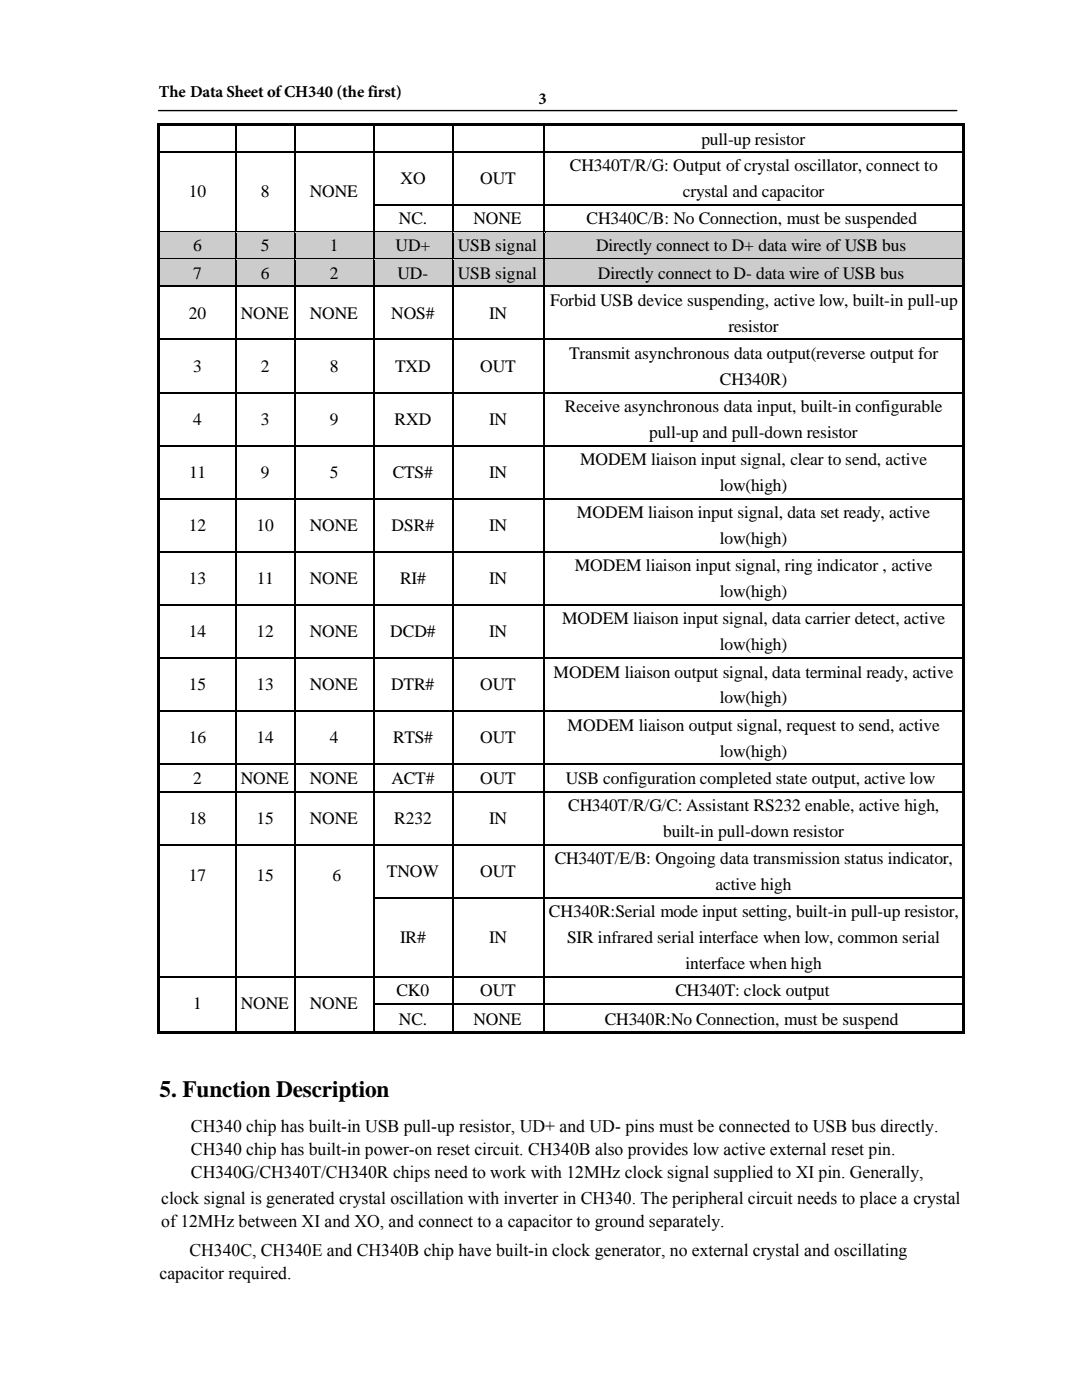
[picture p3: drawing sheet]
<svg xmlns="http://www.w3.org/2000/svg" width="216mm" height="279mm" viewBox="0 0 216 279" stroke-linecap="round" stroke-linejoin="round" font-family="sans-serif">
<defs><g id="words">
<text font-size="4.6" x="31.9" y="219">5. Function Description</text>
<g font-size="3.5">
<text x="140" y="28.9">pull-up resistor</text>
<text x="113.7" y="34.2">CH340T/R/G: Output of crystal oscillator, connect to</text>
<text x="37.7" y="39.4">10</text>
<text x="52" y="39.4">8</text>
<text x="61.8" y="39.4">NONE</text>
<text x="79.9" y="36.8">XO</text>
<text x="95.8" y="36.8">OUT</text>
<text x="136.3" y="39.4">crystal and capacitor</text>
<text x="79.6" y="44.8">NC.</text>
<text x="94.5" y="44.8">NONE</text>
<text x="117" y="44.8">CH340C/B: No Connection, must be suspended</text>
<text x="38.5" y="50.2">6</text>
<text x="52" y="50.2">5</text>
<text x="65.8" y="50.2">1</text>
<text x="78.9" y="50.2">UD+</text>
<text x="91.4" y="50.2">USB signal</text>
<text x="118.9" y="50.2">Directly connect to D+ data wire of USB bus</text>
<text x="38.5" y="55.6">7</text>
<text x="52" y="55.6">6</text>
<text x="65.8" y="55.6">2</text>
<text x="79.3" y="55.6">UD-</text>
<text x="91.4" y="55.6">USB signal</text>
<text x="119.3" y="55.6">Directly connect to D- data wire of USB bus</text>
<text x="37.7" y="63.6">20</text>
<text x="48.1" y="63.6">NONE</text>
<text x="61.8" y="63.6">NONE</text>
<text x="78.1" y="63.6">NOS#</text>
<text x="97.6" y="63.6">IN</text>
<text x="109.7" y="61">Forbid USB device suspending, active low, built-in pull-up</text>
<text x="113.6" y="71.6">Transmit asynchronous data output(reverse output for</text>
<text x="145.4" y="66.2">resistor</text>
<text x="38.5" y="74.2">3</text>
<text x="52" y="74.2">2</text>
<text x="65.8" y="74.2">8</text>
<text x="78.9" y="74.2">TXD</text>
<text x="95.8" y="74.2">OUT</text>
<text x="143.7" y="76.8">CH340R)</text>
<text x="112.7" y="82.3">Receive asynchronous data input, built-in configurable</text>
<text x="38.5" y="84.8">4</text>
<text x="52" y="84.8">3</text>
<text x="65.8" y="84.8">9</text>
<text x="78.7" y="84.8">RXD</text>
<text x="97.6" y="84.8">IN</text>
<text x="129.5" y="87.5">pull-up and pull-down resistor</text>
<text x="37.7" y="95.4">11</text>
<text x="52" y="95.4">9</text>
<text x="65.8" y="95.4">5</text>
<text x="78.4" y="95.4">CTS#</text>
<text x="97.6" y="95.4">IN</text>
<text x="115.7" y="92.9">MODEM liaison input signal, clear to send, active</text>
<text x="143.6" y="98">low(high)</text>
<text x="37.7" y="106">12</text>
<text x="51.2" y="106">10</text>
<text x="61.8" y="106">NONE</text>
<text x="78.1" y="106">DSR#</text>
<text x="97.6" y="106">IN</text>
<text x="115.1" y="103.4">MODEM liaison input signal, data set ready, active</text>
<text x="143.6" y="108.6">low(high)</text>
<text x="37.7" y="116.6">13</text>
<text x="51.2" y="116.6">11</text>
<text x="61.8" y="116.6">NONE</text>
<text x="79.8" y="116.6">RI#</text>
<text x="97.6" y="116.6">IN</text>
<text x="114.7" y="114">MODEM liaison input signal, ring indicator , active</text>
<text x="143.6" y="119.2">low(high)</text>
<text x="112.1" y="124.6">MODEM liaison input signal, data carrier detect, active</text>
<text x="37.7" y="127.2">14</text>
<text x="51.2" y="127.2">12</text>
<text x="61.8" y="127.2">NONE</text>
<text x="77.8" y="127.2">DCD#</text>
<text x="97.6" y="127.2">IN</text>
<text x="143.6" y="129.8">low(high)</text>
<text x="37.7" y="137.8">15</text>
<text x="51.2" y="137.8">13</text>
<text x="61.8" y="137.8">NONE</text>
<text x="78.1" y="137.8">DTR#</text>
<text x="95.8" y="137.8">OUT</text>
<text x="110.4" y="135.2">MODEM liaison output signal, data terminal ready, active</text>
<text x="143.6" y="140.4">low(high)</text>
<text x="37.7" y="148.4">16</text>
<text x="51.2" y="148.4">14</text>
<text x="65.8" y="148.4">4</text>
<text x="78.5" y="148.4">RTS#</text>
<text x="95.8" y="148.4">OUT</text>
<text x="113.3" y="145.8">MODEM liaison output signal, request to send, active</text>
<text x="143.6" y="151">low(high)</text>
<text x="38.5" y="156.4">2</text>
<text x="48.1" y="156.4">NONE</text>
<text x="61.8" y="156.4">NONE</text>
<text x="78.1" y="156.4">ACT#</text>
<text x="95.8" y="156.4">OUT</text>
<text x="112.9" y="156.4">USB configuration completed state output, active low</text>
<text x="113.4" y="161.9">CH340T/R/G/C: Assistant RS232 enable, active high,</text>
<text x="37.7" y="164.4">18</text>
<text x="51.2" y="164.4">15</text>
<text x="61.8" y="164.4">NONE</text>
<text x="78.6" y="164.4">R232</text>
<text x="97.6" y="164.4">IN</text>
<text x="132.3" y="167">built-in pull-down resistor</text>
<text x="110.7" y="172.5">CH340T/E/B: Ongoing data transmission status indicator,</text>
<text x="37.7" y="175.7">17</text>
<text x="51.2" y="175.7">15</text>
<text x="66.4" y="175.7">6</text>
<text x="77.2" y="175">TNOW</text>
<text x="95.8" y="175">OUT</text>
<text x="142.8" y="177.7">active high</text>
<text x="109.5" y="183.1">CH340R:Serial mode input setting, built-in pull-up resistor,</text>
<text x="79.8" y="188.2">IR#</text>
<text x="97.6" y="188.2">IN</text>
<text x="113.2" y="188.2">SIR infrared serial interface when low, common serial</text>
<text x="136.8" y="193.4">interface when high</text>
<text x="38.5" y="201.4">1</text>
<text x="48.1" y="201.4">NONE</text>
<text x="61.8" y="201.4">NONE</text>
<text x="79.1" y="198.8">CK0</text>
<text x="95.8" y="198.8">OUT</text>
<text x="134.8" y="198.8">CH340T: clock output</text>
<text x="79.6" y="204.5">NC.</text>
<text x="94.5" y="204.5">NONE</text>
<text x="120.7" y="204.5">CH340R:No Connection, must be suspend</text>
<text x="38.1" y="225.9">CH340 chip has built-in USB pull-up resistor, UD+ and UD- pins must be connected to USB bus directly.</text>
<text x="38.1" y="230.5">CH340 chip has built-in power-on reset circuit. CH340B also provides low active external reset pin.</text>
<text x="38.1" y="235.1">CH340G/CH340T/CH340R chips need to work with 12MHz clock signal supplied to XI pin. Generally,</text>
<text x="32.2" y="240.4">clock signal is generated crystal oscillation with inverter in CH340. The peripheral circuit needs to place a crystal</text>
<text x="32.2" y="245">of 12MHz between XI and XO, and connect to a capacitor to ground separately.</text>
<text x="37.8" y="250.6">CH340C, CH340E and CH340B chip have built-in clock generator, no external crystal and oscillating</text>
<text x="31.8" y="255.2">capacitor required.</text>
</g>
<g font-size="3.3">
<text x="31.7" y="19.3">The Data Sheet of CH340 (the first)</text>
<text x="107.5" y="20.7">3</text>
</g>
</g></defs>
<g fill="#000">
<path d="M31.4 24.7h.5v.5h-.5zM31.4 24.7h161.2v.5h-161.2zM31.4 25.2h.5v5h-.5zM31.4 30.2h.5v.3h-.5zM46.9 30.2h.2v.3h-.2zM58.7 30.2h.3v.3h-.3zM74.5 30.2h.2v.3h-.2zM90.2 30.2h.2v.3h-.2zM108.4 30.2h.3v.3h-.3zM192.1 24.7h.5v.5h-.5zM192.1 25.2h.5v5h-.5zM192.1 30.2h.5v.3h-.5z"/>
<path d="M31.4 30.5h.5v10.3h-.5zM31.4 40.8h.5v.3h-.5zM31.4 41.1h.5v5.1h-.5zM46.9 40.8h.2v.3h-.2zM58.7 40.8h.3v.3h-.3zM74.5 40.8h.2v.3h-.2zM90.2 40.8h.2v.3h-.2zM108.4 40.8h.3v.3h-.3zM192.1 30.5h.5v10.3h-.5zM192.1 40.8h.5v.3h-.5zM192.1 41.1h.5v5.1h-.5z"/>
</g>
<g fill="none" stroke="#000" stroke-width=".23">
<path d="M31.9 30.3h15M47 25.2v5M47 30.5v10.3M47.1 30.3h11.6M58.9 25.2v5M58.9 30.5v10.3M59 30.3h15.5M74.6 25.2v5M74.6 30.5v10.3M74.7 30.3h15.5M90.4 30.3h18M108.6 25.2v5"/>
<path d="M108.6 30.5v10.3M108.7 30.3h83.4M47 41.1v5.1M58.9 41.1v5.1M74.6 41.1v5.1M108.6 41.1v5.1"/>
</g>
<path d="M90.3 25.2v5M90.3 30.5v10.3M74.7 40.9h15.5M90.3 41.1v5.1M90.4 40.9h18M108.7 40.9h83.4" fill="none" stroke="#000" stroke-width=".25"/>
<g fill="#ccc">
<path d="M31.9 46.5h15v5.1h-15z"/>
<path d="M47.1 46.5h11.6v5.1h-11.6z"/>
<path d="M59 46.5h15.5v5.1h-15.5z"/>
<path d="M59 46.5h15.4v4.5h-15.4z"/>
<path d="M74.8 46.5h15.4v5.1h-15.4z"/>
<path d="M90.4 46.5h18v5.1h-18z"/>
<path d="M108.7 46.5h83.4v5.1h-83.4z"/>
</g>
<path d="M31.4 46.2h.5v.3h-.5zM46.9 46.2h.2v.3h-.2zM58.7 46.2h.3v.3h-.3zM74.5 46.5h.3zM74.5 46.2h.3v.3h-.3z" fill="#000"/>
<path d="M31.9 46.3h15M47.1 46.3h11.6M59 46.3h15.5" fill="none" stroke="#000" stroke-width=".25"/>
<path d="M31.9 46.5h15M47.1 46.5h11.6M59 46.5h15.5" fill="none" stroke="#ccc" stroke-width=".2"/>
<path d="M74.7 46.5h.3z" fill="#ccc"/>
<path d="M74.8 46.3h15.4M90.4 46.3h18" fill="none" stroke="#000" stroke-width=".25"/>
<path d="M75 46.5h15.2M90.4 46.5h18" fill="none" stroke="#ccc" stroke-width=".2"/>
<path d="M90.2 46.2h.2v.3h-.2zM108.4 46.5h.3zM108.4 46.2h.3v.3h-.3z" fill="#000"/>
<path d="M108.6 46.5h.4z" fill="#ccc"/>
<path d="M90.3 46.5v5.1M108.7 46.3h83.4" fill="none" stroke="#000" stroke-width=".25"/>
<path d="M109 46.5h83.1" fill="none" stroke="#ccc" stroke-width=".2"/>
<path d="M31.4 46.5h.5v5.1h-.5zM192.1 46.2h.5v.3h-.5zM192.1 46.5h.5v5.1h-.5z" fill="#000"/>
<path d="M47 46.5v5.1M58.9 46.5v5.1" fill="none" stroke="#000" stroke-width=".23"/>
<path d="M74.6 46.5v5.1M108.6 46.5v5.1" fill="none" stroke="#000" stroke-width=".32"/>
<g fill="#ccc">
<path d="M31.9 51.9h15v5.1h-15z"/>
<path d="M47.1 51.9h11.6v5.1h-11.6z"/>
<path d="M59 51.9h15.5v5.1h-15.5z"/>
<path d="M59 51.9h15.4v4.6h-15.4z"/>
<path d="M74.8 51.9h15.4v5.1h-15.4z"/>
<path d="M90.4 51.9h18v5.1h-18z"/>
<path d="M108.7 51.9h83.4v5.1h-83.4z"/>
</g>
<g fill="#000">
<path d="M31.4 51.6h.5v.3h-.5zM31.4 51.9h.5v5.1h-.5zM31.4 57h.5v.3h-.5zM46.9 51.6h.2v.3h-.2zM46.9 57h.2v.3h-.2zM58.7 51.6h.3v.3h-.3zM58.7 57h.3v.3h-.3zM74.5 51.6h.3v.3h-.3zM74.5 57.3h.2zM90.2 51.6h.2v.3h-.2zM90.2 57h.2v.3h-.2zM108.4 51.6h.3v.3h-.3z"/>
<path d="M108.4 57.3h.3zM192.1 51.6h.5v.3h-.5zM192.1 51.9h.5v5.1h-.5zM192.1 57h.5v.3h-.5zM31.4 57.3h.5v10.3h-.5zM31.4 67.6h.5v.3h-.5zM31.4 67.9h.5v10.4h-.5zM31.4 78.3h.5v.2h-.5zM46.9 67.6h.2v.3h-.2zM46.9 78.3h.2v.2h-.2zM58.7 67.6h.3v.3h-.3zM58.7 78.3h.3v.2h-.3z"/>
<path d="M74.5 67.6h.2v.3h-.2zM74.5 78.3h.2v.2h-.2zM90.2 67.6h.2v.3h-.2zM90.2 78.3h.2v.2h-.2zM108.4 67.6h.3v.3h-.3zM108.4 78.3h.3v.2h-.3zM192.1 57.3h.5v10.3h-.5zM192.1 67.6h.5v.3h-.5zM192.1 67.9h.5v10.4h-.5zM192.1 78.3h.5v.2h-.5zM31.4 78.5h.5v10.4h-.5zM31.4 88.9h.5v.3h-.5z"/>
<path d="M31.4 89.2h.5v10.3h-.5zM31.4 99.5h.5v.2h-.5zM46.9 88.9h.2v.3h-.2zM46.9 99.5h.2v.2h-.2zM58.7 88.9h.3v.3h-.3zM58.7 99.5h.3v.2h-.3zM74.5 88.9h.2v.3h-.2zM74.5 99.5h.2v.2h-.2zM90.2 88.9h.2v.3h-.2zM90.2 99.5h.2v.2h-.2zM108.4 88.9h.3v.3h-.3zM108.4 99.5h.3v.2h-.3z"/>
<path d="M192.1 78.5h.5v10.4h-.5zM192.1 88.9h.5v.3h-.5zM192.1 89.2h.5v10.3h-.5zM192.1 99.5h.5v.2h-.5zM31.4 99.7h.5v10.4h-.5zM31.4 110.1h.5v.2h-.5zM46.9 110.1h.2v.2h-.2zM58.7 110.1h.3v.2h-.3zM74.5 110.1h.2v.2h-.2zM90.2 110.1h.2v.2h-.2zM108.4 110.1h.3v.2h-.3zM192.1 99.7h.5v10.4h-.5z"/>
<path d="M192.1 110.1h.5v.2h-.5zM31.4 110.3h.5v10.3h-.5zM31.4 120.6h.5v.3h-.5zM31.4 120.9h.5v10.3h-.5zM31.4 131.2h.5v.3h-.5zM46.9 120.6h.2v.3h-.2zM46.9 131.2h.2v.3h-.2zM58.7 120.6h.3v.3h-.3zM58.7 131.2h.3v.3h-.3zM74.5 120.6h.2v.3h-.2zM74.5 131.2h.2v.3h-.2zM90.2 120.6h.2v.3h-.2z"/>
<path d="M90.2 131.2h.2v.3h-.2zM108.4 120.6h.3v.3h-.3zM108.4 131.2h.3v.3h-.3zM192.1 110.3h.5v10.3h-.5zM192.1 120.6h.5v.3h-.5zM192.1 120.9h.5v10.3h-.5zM192.1 131.2h.5v.3h-.5zM31.4 131.5h.5v10.3h-.5zM31.4 142.1h.5v10.3h-.5zM31.4 152.4h.5v.3h-.5zM31.4 152.7h.5v5.2h-.5zM31.4 157.9h.5v.3h-.5z"/>
<path d="M46.9 152.4h.2v.3h-.2zM46.9 157.9h.2v.3h-.2zM58.7 152.4h.3v.3h-.3zM58.7 157.9h.3v.3h-.3zM74.5 152.4h.2v.3h-.2zM74.5 157.9h.2v.3h-.2zM90.2 152.4h.2v.3h-.2zM90.2 157.9h.2v.3h-.2zM108.4 152.4h.3v.3h-.3zM108.4 157.9h.3v.3h-.3zM192.1 131.5h.5v10.3h-.5zM192.1 142.1h.5v10.3h-.5z"/>
<path d="M192.1 152.4h.5v.3h-.5zM192.1 152.7h.5v5.2h-.5zM192.1 157.9h.5v.3h-.5zM31.4 158.2h.5v10.3h-.5zM31.4 168.5h.5v.2h-.5zM31.4 168.7h.5v10.4h-.5zM31.4 179.1h.5v.2h-.5zM46.9 168.5h.2v.2h-.2zM46.9 179.1h.2v.2h-.2zM58.7 168.5h.3v.2h-.3zM58.7 179.1h.3v.2h-.3zM74.5 168.5h.2v.2h-.2z"/>
<path d="M74.5 179.1h.2v.2h-.2zM90.2 168.5h.2v.2h-.2zM90.2 179.1h.2v.2h-.2zM108.4 168.5h.3v.2h-.3zM108.4 179.1h.3v.2h-.3zM192.1 158.2h.5v10.3h-.5zM192.1 168.5h.5v.2h-.5zM192.1 168.7h.5v10.4h-.5zM192.1 179.1h.5v.2h-.5zM31.4 179.3h.5v15.5h-.5zM31.4 194.8h.5v.3h-.5zM46.9 194.8h.2v.3h-.2z"/>
<path d="M58.7 194.8h.3v.3h-.3zM74.5 194.8h.2v.3h-.2zM90.2 194.8h.2v.3h-.2zM108.4 194.8h.3v.3h-.3zM192.1 179.3h.5v15.5h-.5zM192.1 194.8h.5v.3h-.5zM31.4 195.1h.5v5.2h-.5zM31.4 200.3h.5v.4h-.5zM31.4 200.7h.5v5.6h-.5zM31.4 205.8h15.5v.5h-15.5zM46.9 200.3h.2v.4h-.2zM46.9 205.8h11.8v.5h-11.8z"/>
<path d="M58.7 200.3h.3v.4h-.3zM58.7 205.8h15.8v.5h-15.8zM74.5 200.3h.2v.4h-.2zM74.5 205.8h15.7v.5h-15.7zM90.2 200.3h.2v.4h-.2zM90.2 205.8h18.2v.5h-18.2zM108.4 200.3h.3v.4h-.3zM108.4 205.8h83.7v.5h-83.7zM192.1 195.1h.5v5.2h-.5zM192.1 200.3h.5v.4h-.5zM192.1 200.7h.5v5.6h-.5zM192.1 205.8h.5v.5h-.5z"/>
</g>
<g fill="none" stroke="#000" stroke-width=".23">
<path d="M31.9 51.7h15M31.9 57.1h15M47 51.9v5.1M47 57.3v10.3M47.1 51.7h11.6M47.1 57.1h11.6M58.9 51.9v5.1M58.9 57.3v10.3M59 51.7h15.5M59 57.1h31.2M74.6 57.3v10.3M74.8 51.7h15.4"/>
<path d="M90.4 51.7h18M90.4 57.1h101.7M108.6 57.3v10.3M108.7 51.7h83.4M31.9 67.7h15M31.9 78.4h15M47 67.9v10.4M47 78.5v10.4M47.1 67.7h11.6M47.1 78.4h11.6M58.9 67.9v10.4M58.9 78.5v10.4"/>
<path d="M59 67.7h15.5M59 78.4h15.5M74.6 67.9v10.4M74.6 78.5v10.4M74.7 67.7h15.5M74.7 78.4h15.5M90.4 67.7h18M90.4 78.4h18M108.6 67.9v10.4M108.6 78.5v10.4M108.7 67.7h83.4M108.7 78.4h83.4"/>
<path d="M31.9 99.6h15M47 89.2v10.3M47 99.7v10.4M47.1 99.6h11.6M58.9 89.2v10.3M58.9 99.7v10.4M59 99.6h15.5M74.6 89.2v10.3M74.6 99.7v10.4M74.7 99.6h15.5M90.4 99.6h18M108.6 89.2v10.3"/>
<path d="M108.6 99.7v10.4M108.7 99.6h83.4M31.9 110.2h15M47 110.3v10.3M47.1 110.2h11.6M58.9 110.3v10.3M59 110.2h15.5M74.6 110.3v10.3M74.7 110.2h15.5M90.4 110.2h18M108.6 110.3v10.3M108.7 110.2h83.4"/>
<path d="M31.9 120.8h15M31.9 131.3h15M47 120.9v10.3M47 131.5v10.3M47.1 120.8h11.6M47.1 131.3h11.6M58.9 120.9v10.3M58.9 131.5v10.3M59 120.8h15.5M59 131.3h15.5M74.6 120.9v10.3M74.6 131.5v10.3"/>
<path d="M74.7 120.8h15.5M74.7 131.3h15.5M90.4 120.8h18M90.4 131.3h18M108.6 120.9v10.3M108.6 131.5v10.3M108.7 120.8h83.4M108.7 131.3h83.4M31.9 152.5h15M47 142.1v10.3M47 152.7v5.2M47 158.2v10.3"/>
<path d="M47.1 152.5h11.6M58.9 142.1v10.3M58.9 152.7v5.2M58.9 158.2v10.3M59 152.5h15.5M74.6 142.1v10.3M74.6 152.7v5.2M74.6 158.2v10.3M74.7 152.5h15.5M90.4 152.5h18M108.6 142.1v10.3M108.6 152.7v5.2"/>
<path d="M108.6 158.2v10.3M108.7 152.5h83.4M31.9 168.6h15M47 168.7v10.4M47 179.3v15.5M47.1 168.6h11.6M58.9 168.7v10.4M58.9 179.3v15.5M59 168.6h15.5M74.6 168.7v10.4M74.6 179.3v15.5M74.7 168.6h15.5"/>
<path d="M74.7 179.2h15.5M90.4 168.6h18M90.4 179.2h18M108.6 168.7v10.4M108.6 179.3v15.5M108.7 168.6h83.4M108.7 179.2h83.4M31.9 195h15M47 195.1v5.2M47.1 195h11.6M58.9 195.1v5.2M59 195h15.5"/>
<path d="M74.6 195.1v5.2M74.7 195h15.5M90.4 195h18M108.6 195.1v5.2M108.7 195h83.4M47 200.7v5.1M58.9 200.7v5.1M74.6 200.7v5.1M74.7 200.4h15.5M90.4 200.4h18M108.6 200.7v5.1M108.7 200.4h83.4"/>
</g>
<path d="M31.9 51.9h15M47.1 51.9h11.6M59 51.9h15.5M74.8 51.9h15.4M90.4 51.9h18M108.7 51.9h83.4" fill="none" stroke="#ccc" stroke-width=".2"/>
<path d="M74.6 51.9v5.1M108.6 51.9v5.1" fill="none" stroke="#000" stroke-width=".32"/>
<g fill="none" stroke="#000" stroke-width=".25">
<path d="M90.3 51.9v5.1M90.3 57.3v10.3M90.3 67.9v10.4M90.3 78.5v10.4M31.9 89h15M47.1 89h11.6M59 89h15.5M74.7 89h15.5M90.3 89.2v10.3M90.3 99.7v10.4M90.4 89h18M108.7 89h83.4"/>
<path d="M90.3 110.3v10.3M90.3 120.9v10.3M90.3 131.5v10.3M31.4 141.9h161.2M31.9 158h15M47.1 158h11.6M59 158h15.5M74.7 158h15.5M90.3 142.1v10.3M90.3 152.7v5.2M90.3 158.2v10.3M90.4 158h18"/>
<path d="M108.7 158h83.4M90.3 168.7v10.4M90.3 179.3v15.5M90.3 195.1v5.2M90.3 200.7v5.1"/>
</g>
<path d="M31.6 22.1h159.3" fill="none" stroke="#000" stroke-width=".27"/>
<use href="#words"/>
</svg>
